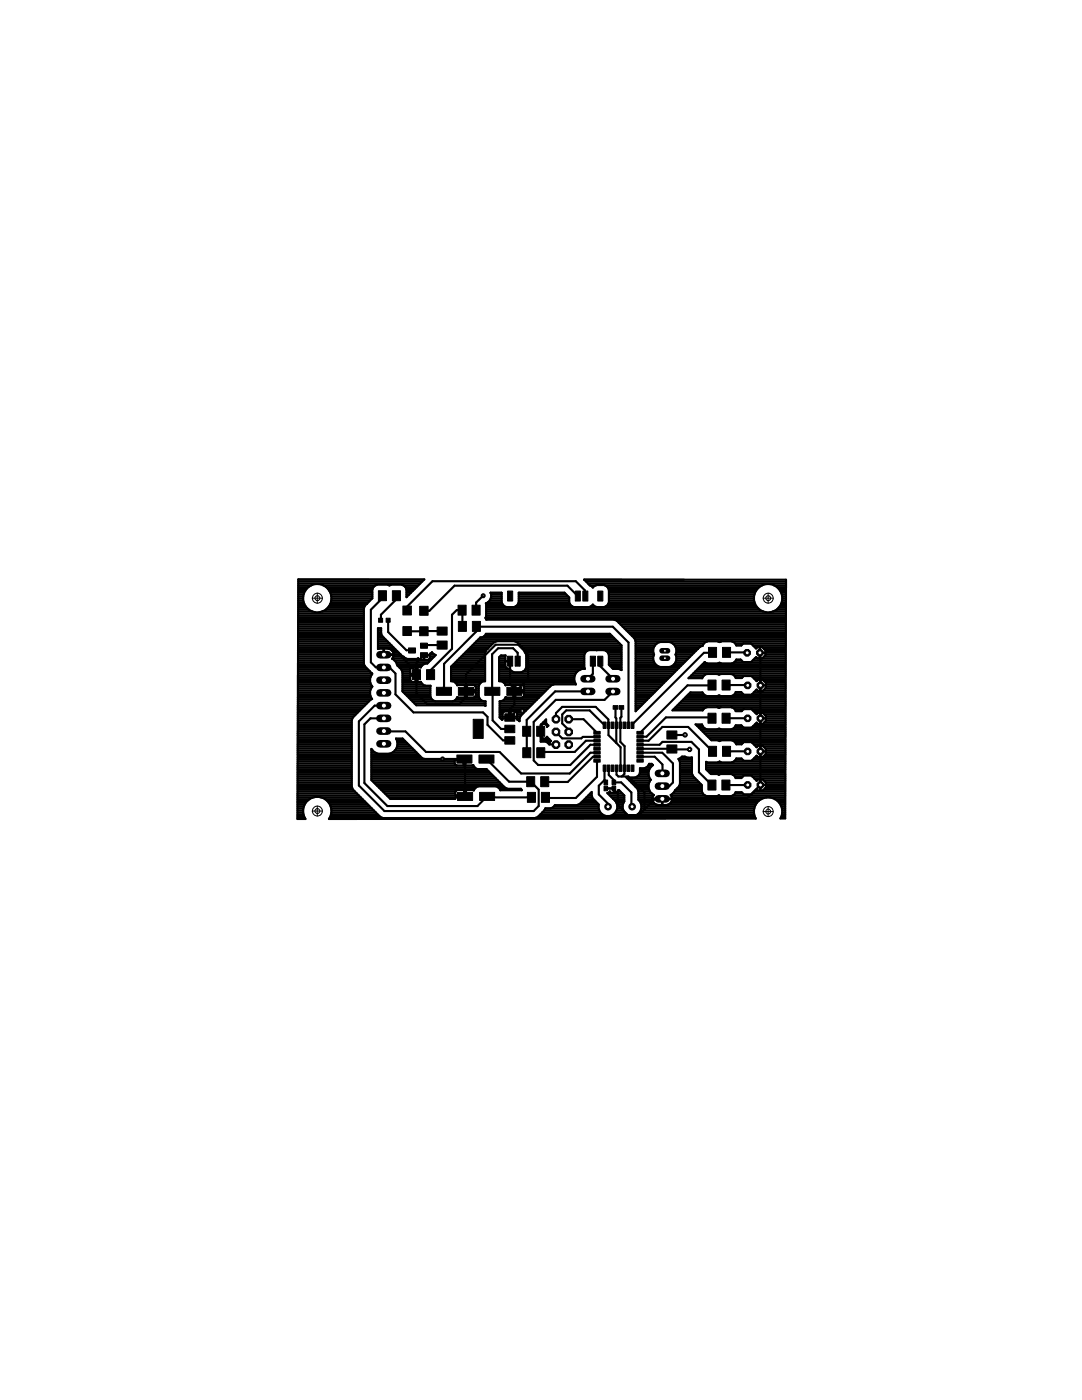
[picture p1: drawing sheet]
<svg xmlns="http://www.w3.org/2000/svg" width="216mm" height="279mm" viewBox="0 0 216 279" stroke-linecap="round" stroke-linejoin="round" font-family="sans-serif">
<g fill="#000" stroke="#000" stroke-width=".2">
<path d="M75.5 117.9h1.6v2h-1.6zM78.3 117.9h1.6v2h-1.6zM101.3 118h1v2h-1zM114.8 118h1v2h-1zM116.3 118h1v2h-1zM119.3 118h1v2h-1zM75.5 123.4h.8v.8h-.8zM77 123.4h.9v.8h-.9zM80.4 125.1h1.7v1.7h-1.7zM80.4 120.9h1.7v1.8h-1.7zM81.5 129.3h1.4v1h-1.4zM82.3 133.6h1.6v2h-1.6z"/>
<path d="M83.9 130.3h1.4v1h-1.4zM83.9 128.4h1.4v1h-1.4zM83.7 125.1h1.7v1.8h-1.7zM83.7 121h1.7v1.8h-1.7zM85.1 133.6h1.6v2h-1.6zM87.2 125.1h2v1.6h-2zM87.2 127.9h2v1.6h-2zM87.1 137.2h3v1.6h-3zM91.4 120.8h1.6v2h-1.6zM91.5 124h1.6v2h-1.6zM91.5 137.2h3v1.6h-3zM94.2 120.8h1.6v2h-1.6z"/>
<path d="M94.3 124h1.6v2h-1.6zM96.7 137.2h3v1.6h-3zM101.3 131h1v1.9h-1zM102.8 131h1v1.9h-1zM101.1 137.2h3v1.6h-3zM117.8 131h1v1.9h-1zM119.3 131h1v1.9h-1zM141.3 135.7h1.6v2h-1.6zM141.4 129.2h1.6v2h-1.6zM144.1 135.7h1.6v2h-1.6zM144.2 129.2h1.6v2h-1.6zM91.2 150.7h3v1.6h-3z"/>
<path d="M91.3 158.1h3v1.6h-3zM94.4 143.6h2v3.8h-2zM95.6 150.7h3v1.6h-3zM95.7 158.1h3v1.6h-3zM100.7 142.5h2v1.4h-2zM100.7 144.7h2v1.5h-2zM100.7 147h2v1.5h-2zM104.3 144.9h1.6v2h-1.6zM104.3 149.2h1.6v2h-1.6zM105.1 155h1.6v2h-1.6zM105.2 158.1h1.6v2h-1.6zM107.1 144.9h1.6v2h-1.6z"/>
<path d="M107.1 149.2h1.6v2h-1.6zM107.9 155h1.6v2h-1.6zM108 158.1h1.6v2h-1.6zM118.5 151.6h1.3v.5h-1.3zM118.5 150.7h1.3v.6h-1.3zM118.5 149.9h1.3v.6h-1.3zM118.5 149.2h1.3v.5h-1.3zM118.5 148.4h1.3v.5h-1.3zM118.5 147.6h1.3v.5h-1.3zM118.5 146.7h1.3v.6h-1.3zM118.5 146h1.3v.5h-1.3zM120.4 152.7h.5v1.2h-.5z"/>
<path d="M120.4 144.1h.5v1.3h-.5zM120.5 156.9h.7v.9h-.7zM120.5 155.7h.7v.9h-.7zM121.1 152.7h.6v1.2h-.6zM121.1 144.1h.6v1.3h-.6zM121.9 152.7h.6v1.2h-.6zM121.9 144.1h.6v1.3h-.6zM122.1 156.9h.8v.9h-.8zM122.1 155.7h.8v.9h-.8zM122.3 140.8h1v.7h-1zM122.7 152.7h.6v1.2h-.6zM122.7 144.1h.6v1.3h-.6z"/>
<path d="M123.5 152.7h.6v1.2h-.6zM123.5 144.1h.6v1.3h-.6zM123.5 140.8h1v.7h-1zM124.4 152.7h.5v1.2h-.5zM124.4 144.1h.5v1.3h-.5zM125.1 152.7h.6v1.2h-.6zM125.1 144.1h.6v1.3h-.6zM125.9 152.7h.6v1.2h-.6zM125.9 144.1h.6v1.3h-.6zM127.1 146h1.3v.5h-1.3zM127.1 146.7h1.3v.6h-1.3zM127.1 147.6h1.3v.5h-1.3z"/>
<path d="M127.1 148.4h1.3v.5h-1.3zM127.1 149.2h1.3v.5h-1.3zM127.1 149.9h1.3v.6h-1.3zM127.1 150.7h1.3v.6h-1.3zM127.1 151.6h1.3v.5h-1.3zM133.1 145.9h2v1.6h-2zM133.1 148.7h2v1.6h-2zM141.2 155.7h1.7v2h-1.7zM141.3 142.3h1.6v2h-1.6zM141.4 148.9h1.6v2h-1.6zM144 155.7h1.6v2h-1.6zM144.1 142.3h1.6v2h-1.6z"/>
<path d="M144.2 148.9h1.6v2h-1.6z"/>
</g>
<g fill="none" stroke="#000" stroke-width=".42">
<path d="M59.5 118.3h1.2M59.5 119.8h1M59.5 119.4h1M59.5 119.1h1M59.5 118.7h1.1M59.5 117.9h1.4M59.5 117.6h1.7M59.5 117.2h2M59.5 116.8h2.6M59.5 115.7h25.1M59.5 116.4h24.4M59.5 116.1h24.7"/>
<path d="M60.7 118.3a2.84 2.84 0 0 0 2.6 3.9 2.84 2.84 0 0 0 2.6-3.9M60.7 118.3a2.84 2.84 0 0 1 2.6-1.8 2.84 2.84 0 0 1 2.6 1.8M64.5 116.8h10.5M65.1 117.2h9.4M65.5 117.6h8.8M65.7 117.9h8.6M65.9 118.3h8.4M66 118.7h8.3M66.1 119.8h7.8M66.1 119.4h8.2M66.1 119.1h8.2M74.3 119.4l-1.1 1.1"/>
<path d="M76.3 118.9v.5l-2.3 2.3v10.5l1 1h2.7l1.2 1.2v4.2l3.6 3.6h13.9l.9 .9v1.6l3.1 3.1h1.3M77.6 116.8h.2M79.1 118.9v.7l-3.1 3.1-.1 1.1M80.4 116.8h3.1M80.9 117.2h2.2M80.9 117.2l-.3-.3-.5-.2h-2l-.4 .1-.4-.1h-2l-.5 .2-.5 .7v1.8M80.9 117.2l.2 .4v1.6l3.6-3.6h-25.2l-.1 47.8h1.6a2.83 2.83 0 0 1 2.3-4.4 2.83 2.83 0 0 1 2.3 4.4h85.2a2.82 2.82 0 0 1 .2-3.2M81.1 117.6h1.6M81.1 118.3h.9M81.1 119.1h.1M81.1 118.7h.5M81.1 117.9h1.3"/>
<path d="M96.4 118.9l-1.4 1.4v1.5M97.7 119.8l.3-.6-.1-.9h2.2v1.9M97.7 119.8l-.8 .6 .1 .1M97.7 119.8h2.4M97.9 119.4h2.2M98 119.1h2.1M98 118.7h2.1M103.5 119.8h10.1M103.5 119.4h10.1M103.5 119.1h9.9M103.5 118.7h9.5M115.3 119l-2.1-2.1h-22.5l-5 5h-1.1"/>
<path d="M116.8 119l-.1-1.2-1.8-1.8h-28.6l-5.1 5.1v.7M116.9 116.1h39.9M117.3 116.4h39.5M117.7 116.8h1.2M118.2 117.2h.2M120.7 116.8h31.4M121.2 117.2h30.3M121.4 117.6h29.7M121.5 118.3h29.1M121.5 119.8h29M121.5 119.4h29M121.5 119.1h29"/>
<path d="M121.5 118.7h29M121.5 117.9h29.4M150.6 118.3a2.84 2.84 0 0 0 2.7 3.9 2.84 2.84 0 0 0 2.6-3.9M150.6 118.3a2.84 2.84 0 0 1 2.7-1.8 2.84 2.84 0 0 1 2.6 1.8M154.4 116.8h2.4M155 117.2h1.8M155.4 117.6h1.4M155.7 117.9h1.1M155.9 118.3h.9M156 118.7h.8M156.1 119.8h.7M156.1 119.4h.7"/>
<path d="M156.1 119.1h.7M59.4 135.9h14.5M59.4 138.2h14.5M59.4 139.7h14.5M59.4 139.3h14.7M59.4 138.9h14.5M59.4 138.5h14.5M59.4 137.8h14.5M59.4 137.4h14.6M59.4 137h14.9M59.4 136.7h14.7M59.4 136.3h14.5"/>
<path d="M59.4 135.5h14.5M59.4 135.1h14.5M59.4 134.8h14.7M59.5 130.7h13.1M59.5 128.8h13.1M59.5 129.2h13.1M59.5 130.3h13.1M59.5 131.4h13.1M59.5 132.2h13.1M59.5 134.4h14.7M59.5 134h14.4M59.5 133.7h14"/>
<path d="M59.5 133.3h13.6M59.5 132.9h13.3M59.5 132.5h13.1M59.5 131.8h13.1M59.5 131h13.1M59.5 129.9h13.1M59.5 129.5h13.1M59.5 125.4h13.1M59.5 128.4h13.1M59.5 128h13.1M59.5 127.7h13.1M59.5 127.3h13.1"/>
<path d="M59.5 126.9h13.1M59.5 126.5h13.1M59.5 126.2h13.1M59.5 125.8h13.1M59.5 125.1h13.1M59.5 124.7h13.1M59.5 124.3h13.1M59.5 123.9h13.1M59.5 123.5h13.1M59.5 123.2h13.1M59.5 122.8h13.1M59.5 120.5h1.2"/>
<path d="M59.5 122.4h13.1M59.5 122h2.9M59.5 121.7h2.1M59.5 121.3h1.7M59.5 120.9h1.4M59.5 120.2h1.1M64.2 122h8.4M65 121.7h7.6M65.4 121.3h7.2M65.7 120.9h7.1M65.9 120.5h7.3M66 120.2h7.5"/>
<path d="M73.2 120.5l-.4 .4-.2 .5v11.1l.2 .5 1.5 1.5a1.91 1.91 0 0 0 0 2.5M73.2 120.5h.1M74.3 137a1.92 1.92 0 0 0 0 2.5l-.3 .1-3.6 3.6-.2 .5v13.3l.2 .6 5.5 5.4 .5 .3h30.4a5.3 5.3 0 0 0 2-2h1.1l.4-.2 .4-.4h4.5l.5-.3 2.4-2.3v.7l.2 .6 1.1 1.2M75.4 128.8h2.7M75.4 128.4h2.3M75.4 129.2h3.1M75.4 128h2M75.4 127.7h1.6M75.4 127.3h1.2M75.4 126.9h.9M75.4 126.5h.7M75.4 126.2h.7"/>
<path d="M75.4 125.8h.7M76.5 130.3h.1M76.5 129.9h.1M76.5 129.5h.1M76.5 133.2h.1M76.6 130.7h3.4M77.4 123.8v2.3l3.7 3.7h1.1M77.8 129.5h1.1M78.3 131.5h.1M78.3 131.5l.7 .6 .3 .7 .8 .8 .2 .5v3.9l2.8 2.8h13.8M78.3 131.4h2.7M78.3 129.9h.9"/>
<path d="M78.5 130.3h1.1M78.5 131h2M78.5 130.6h-2v-1.1h-1.1v-4.1h.7v1l.2 .5 4 4.1 1 .5h1.8l.4-.1M78.5 130.6a1.19 1.19 0 0 0-1.1-1.1h-.8v1.2h1.9M78.5 130.6h.1M78.5 130.7v.1M78.5 130.8l-.2 .7M78.7 131.8h7.2M79 132.2h6.5M79.2 132.5h5.4M79.4 132.9h4.7M79.7 130.7l3.4 3.4"/>
<path d="M79.8 133.3h2.2M80.1 133.7h1.8M80.3 134h1.6M80.3 135.9h1.6M80.3 137.8h5.6M80.3 137.4h5.6M80.3 137h5.6M80.3 136.7h4.1M80.3 136.3h3.8M80.3 135.5h1.6M80.3 135.1h1.6M80.3 134.8h2.6"/>
<path d="M80.3 134.4h1.6M80.5 138.2h5.4M80.8 138.5h5.1M81.2 138.9h4.7M81.2 125.9h7M81.6 139.3h4.4M81.9 135.9v-1.1h1.4v1.3h.7l.4 .6 .5 .1h1v2.2l.5 .8 .4 .2h3.5l.5-.2 .4-.7 1.6 .1v-1h2.7M82 139.7h4.3M82.9 135.9h.4M82.9 135.5h.4M82.9 135.1h.4M82.9 134.4h.4"/>
<path d="M82.9 134h.4M82.9 133.7h.4M82.9 133.3h.4M83.1 134.6v.1M83.4 131.4h.1M84.6 131.4h.1M84.6 131h.1M84.6 130.8l-1.5 1.4v6.2l2.1 2.1h6.5l1.3-1.3v-4.6l5.9-5.9h4.5l2 2v4.8l-2 2-.8-.1M85.7 131.4h.6M85.8 130.7h1M85.8 131h.9M85.9 134.6h.1"/>
<path d="M86.1 130.3h.2M86.2 130.2l-.4 .3v.2h-1.2v1l1-.1 .2-.3v-.5h-1.2v.9h-.8l-.3-.3M86.2 130.2h.1M86.2 130.2l.8 .5-1.7 1.7a1.13 1.13 0 0 0-1.3 .8h-.7v1.3h-1.4v-1.2l.4-.1h.6v2.9h-.6l-.4-.2M88.2 128.7h-3.5l-.1 .2M88.6 138v-5.5l6.5-6.5v-1l-.2 .2h-.4l.1-.1h27.7l3.1 3.1v16.5M90 135.5h6.8M90 135.1h6.8M90 134.8h6.8M90 134.4h6.8M90 134h6.8M90 133.7h6.8"/>
<path d="M90 133.3h6.8M90.1 132.9h6.7M90.3 136l.5 .1 .4 .7 1.6-.1v1.1h2.1l-.1-.9-.3-.2h-1.3v2.5l1.6-.1 .1-.3v-.6M90.5 132.5h6.3M90.9 139.7h5M90.9 136.3h5M90.9 132.2h5.9M91.2 139.3h4.5M91.2 136.7h4.4M91.3 131.8h5.5M91.7 131.4h5.1M92 131h4.8"/>
<path d="M92.3 125v-3.2h-1.2l-.9 .9v6.8l-4.3 4.3v.8M92.4 130.7h4.4M92.8 130.3h4M92.8 138.9h.4M92.8 138.5h.4M92.8 137.4h.4M92.8 137h.4M93 137.9v.1M93.2 129.9h3.7M93.2 137.8h2.3M93.5 129.5h3.7M93.9 129.2h3.7"/>
<path d="M94.3 128.8h3.7M94.7 128.4h3.7M94.9 138.9h.6M94.9 137h.6M94.9 138.5h.6M94.9 137.4h.6M95 128h4M95.4 127.7h27.5M95.8 127.3h26.7M96.5 136l-.4 .1-.6 .8v2.1a1.18 1.18 0 0 0 1.4 1v.9l-.2-.1M96.6 126.9h25.5M96.9 123.3h.1"/>
<path d="M96.9 123.3l.1 .4h25.6l.5 .2 .4 .4M96.9 126.5h24.9M96.9 123.2h59.9M97 123.5h59.8M97 120.5v2.5l-.1 .3M97 120.5h3.2M97 122.8h59.8M97 122.4h59.8M97 122h55.3M97 121.7h54.6M97 121.3h54.2M97 120.9h3.6"/>
<path d="M97.4 120.2h2.7M97.4 129.4l1.2-1.2 .5-.2h3.6l.5 .2 1.3 1.3 .5 1.2v2.5l-.5 .8-.5 .2h-1.4l-.5-.2-.4-.6-.7-.1-.2-.3v-1l.8-.1h-.8l.1-1.1h-.9l-.4 .4v4.8l15-.1M97.4 129.4l-.4 .4-.2 .5M97.4 129.4h.1M99.6 131.4h1.2M99.6 132.2h1.2M99.6 135.5h15M99.6 135.1h15M99.6 134.8h15.1M99.6 134.4h15.3M99.6 134h2.7M99.6 133.7h2.2"/>
<path d="M99.6 133.3h1.4M99.6 132.9h1.2M99.6 132.5h1.2M99.6 131.8h1.2M99.7 131h1.1M100 136l.4 .1 .5 .7 1.5-.1v1.1h2.2l-.1-.9-.3-.2h-1.4v2.5l1.6-.1 .2-.2v-.7M100.1 120.2l.5 .8 .5 .2h1.4l.5-.2 .5-.8M100.5 139.7h6.6M100.6 136.3h14.2M100.8 139.3h6.7M100.8 136.7h9.5M101.8 132v4.6l.8 .8"/>
<path d="M102.4 138.9h.4M102.4 138.5h.4M102.4 137.4h.4M102.4 137h.4M102.6 137.4v3.2l-.8 .9v1.6M102.6 137.9v.1M102.8 137.8h6.2M102.8 128h20.5M103 120.9h11.1M103.3 132v-1.7l-.9-.9h-3l-1.2 1.2 .1 13.2 1.7 1.7h1.7M103.4 120.5h10.3M103.4 128.4h20.2"/>
<path d="M103.5 120.2v-1.9h9.1l1 1v.9l.2 .4 .8 .6h2.9l.8-.6 .8 .6h1.4l.5-.2 .5-.8v-2.5l-.2-.4-.8-.5h-1.4l-.8 .5-1.8-1.6h40.3l-.1 47.6h-1a2.8 2.8 0 0 0-2.1-4.1M103.5 120.2h10.1M103.6 128.6h.1M103.8 128.8h20.2M104.1 129.1h.1M104.2 129.2h19.8M104.3 134h10.9M104.5 129.5h19.5M104.6 138.9h3.3M104.6 137h5.1M104.6 138.5h3.6M104.6 137.4h4.8"/>
<path d="M104.7 129.9h12.5M104.8 133.7h11M104.8 130.3h12M105 133.3h11.6M105 130.7h11.6M105 131.4h11.6M105 132.2h11.6M105 132.9h11.6M105 132.5h11.6M105 131.8h11.6M105 131h11.6M108.6 138.2h-6.2v1l-1.5-.1a1.09 1.09 0 0 1-1.2 .9v3.2l.5 .5 .1-.3"/>
<path d="M116 121.2h.1M117.3 138h-6.5l-5.7 5.7v6.5M118 120.9h.6M118.3 132v2.5l-1 1M119 129.8h.1M119.8 132v1l2.5 2.5M120.9 129.9h3.1M121 120.9h29.9M121.3 130.3h2.7M121.3 120.5h29.4M121.5 130.7h2.5M121.5 131.4h2.5"/>
<path d="M121.5 132.2h2.5M121.5 132.5h2.5M121.5 131.8h2.5M121.5 131h2.5M121.5 120.2h29.1M121.7 132.9h2.3M122.1 133.3h1.9M122.3 138l-1.7 1.7h-9.7l-4.4 4.4v7.7l.9 .9h6.4l4-4.1h1.3M123.1 123.9h33.7M123.5 124.3l3.1 3.1 .2 .6v13.9M123.5 124.3h33.3M123.8 133.7h.2"/>
<path d="M123.9 124.7h32.9M124 128.8v4.9l-.6-.2h-1.1l-.8-.8v-2l-.5-.8-.5-.1h-2.9l-.5 .1-.5 .8v2.5l.1 .3a1.96 1.96 0 0 0-1.9 1 1.96 1.96 0 0 0 .1 2.1h-4.4l-.5 .2-6.1 6.1-.2 .5M124 128.8l-2.3-2.3h-24.7a1.06 1.06 0 0 1-1.2 .7l-5.8 5.9v2.9l6.8-.1v-5.6M124.2 125.1h32.6M124.6 125.4h32.2M125 125.8h31.8M125.3 126.2h31.5M125.7 126.5h31.1M126.1 126.9h30.7M126.5 127.3h30.3M126.7 127.7h30.1M126.8 130.7h3.7"/>
<path d="M126.8 135.9h6.1M126.8 138.2h3.8M126.8 128.8h3.9M126.8 128.4h4.3M126.8 129.2h3.7M126.8 130.3h3.6M126.8 131.4h3.5M126.8 132.2h3.7M126.8 139.7h2.3M126.8 139.3h2.7M126.8 138.9h3.1M126.8 138.5h3.4"/>
<path d="M126.8 137.8h4.2M126.8 137.4h4.6M126.8 137h4.9M126.8 136.7h5.3M126.8 136.3h5.7M126.8 135.5h6.4M126.8 135.1h6.8M126.8 134.8h7.2M126.8 134.4h7.6M126.8 134h7.9M126.8 133.7h8.3M126.8 133.3h8.7"/>
<path d="M126.8 132.9h4.4M126.8 132.5h4M126.8 131.8h3.6M126.8 131h3.5M126.8 129.9h3.5M126.8 129.5h3.5M126.8 128h14.2M130.3 131l.2-.4a1.72 1.72 0 0 1 1.3-2.5h1.8a1.73 1.73 0 0 1 1.2 2.5l.2 .4M130.3 131a1.8 1.8 0 0 0 1.5 2.1h1.8a1.76 1.76 0 0 0 1.4-2.1M134.1 132.9h1.7M134.2 128.4h6.3M134.5 132.5h1.7"/>
<path d="M134.6 128.8h5.7M134.8 132.2h1.8M134.8 130.7h3.3M134.8 129.2h4.8M134.9 130.3h3.6M134.9 131.8h2.1M135 131.4h2.4M135 131h2.7M135 129.9h3.9M135 129.5h4.2M136.3 139.7h20.5M136.7 139.3h20.1"/>
<path d="M137 138.9h4M137.4 138.5h3M137.6 135.1h2.6M138 134.8h2.5M138.3 134.4h18.5M138.7 134h18.1M139.1 133.7h17.7M139.3 129.5l-12.5 12.4M139.3 129.5h.1M139.4 133.3h17.4M139.8 132.9h17M140.2 132.5h16.6"/>
<path d="M140.6 132.2h.1M140.6 132.1l.5 .3h2.1l.4-.2 .3 .2h2.1l.5-.2 .4-.6h.9l.5 .5M140.6 132.1l-3.2 3.3h2.7l.5-.7 .4-.2h2.1l.4 .2 .3-.2h2.1l.5 .2 .4 .6h1.2l.4-.4h1.5l1.1 1M142.1 136.7l-4.9 .1-9.5 9.4M142.2 130.2l-1.7 .1-14.3 14.2v.2M143.2 138.9h.6M143.3 128h.5M144.9 136.7l4.3 .1M145 130.2l4.1 .1M146 138.9h10.8M146.1 128h10.7M146.5 134.8h10.3"/>
<path d="M146.5 132.2h10.3M146.6 138.5h1.7M146.7 128.4h10.1M146.7 135.1h1.5M146.8 131.8h1.2M148.3 128.4l-.4 .4h-1l-.4-.6-.5-.2h-2.1l-.3 .1-.4-.1h-2.1a1.27 1.27 0 0 0-.9 .9l-.5 .2-.4 .4M149.8 128.4l1.1 1 .3-.2M150.1 138.5h6.7M150.2 135.1h6.6M150.2 131.8h6.6M150.2 128.8h6.6M150.4 138.2h6.4"/>
<path d="M150.6 135.5h6.2M150.6 131.4h6.2M150.6 129.2h6.2M150.8 137.8h.3M150.9 135.9h.1M151 135.9l.3-.2h.9l.6 .6v.9l-.6 .7h-.9l-.3-.3-1.1 1h-1.5l-.5-.4h-1.1l-.4 .5-.5 .2h-2.1l-.3-.1-.4 .1h-2.1l-.4-.2-.4-.5h-2.4l-3.6 3.6h6l.4-.5 .4-.2M151.2 131.4l-.3-.3-1.1 1M151.6 130.7h.1M151.6 129.2v2.2M151.6 131h.1M151.6 129.9h.1M151.6 129.5h.1"/>
<path d="M151.7 135.9h.1M151.7 136.8h1.1M151.7 137.8h.1M151.7 137.4h.1M151.7 137h.1M151.7 136.7h.1M151.7 136.3h.1M152.1 129.2l.6 .6v.9l-.6 .7M152.3 137.8h4.5M152.4 135.9h4.4M152.4 131h4.4M152.5 129.5h4.3"/>
<path d="M152.7 137.4h4.1M152.7 130.7h4.1M152.7 129.9h4.1M152.8 136.3h4M152.8 137h4M152.8 136.7h4M154.2 122h2.6M154.9 121.7h1.9M155.3 121.3h1.5M155.6 120.9h1.2M155.9 120.5h.9M156 120.2h.8"/>
<path d="M156.8 130.3h-5.2l.1 .1v27.4M59.4 159.1h3.3M59.4 158.7h12.2M59.4 159.5h2.4M59.4 159.9h1.9M59.4 158.4h11.8M59.4 156.1h10.8M59.4 153.5h10.8M59.4 152.8h10.8M59.4 158h11.4M59.4 157.6h11.1M59.4 157.2h10.9"/>
<path d="M59.4 156.9h10.8M59.4 156.5h10.8M59.4 155.7h10.8M59.4 155.4h10.8M59.4 155h10.8M59.4 154.6h10.8M59.4 154.2h10.8M59.4 153.9h10.8M59.4 153.1h10.8M59.4 152.4h10.8M59.4 152h10.8M59.4 151.6h10.8"/>
<path d="M59.4 151.3h10.8M59.4 150.9h10.8M59.4 150.5h10.8M59.4 150.1h10.8M59.4 149.8h10.8M59.4 149.4h10.8M59.4 149h10.8M59.4 148.6h10.8M59.4 148.3h10.8M59.4 147.9h10.8M59.4 147.5h10.8M59.4 147.1h10.8"/>
<path d="M59.4 146.8h10.8M59.4 146.4h10.8M59.4 144.5h10.8M59.4 143.4h10.9M59.4 143h11.2M59.4 140.8h13.4M59.4 141.1h13M59.4 141.9h12.3M59.4 141.5h12.7M59.4 142.3h11.9M59.4 146h10.8M59.4 145.6h10.8"/>
<path d="M59.4 145.3h10.8M59.4 144.9h10.8M59.4 144.1h10.8M59.4 143.8h10.8M59.4 142.6h11.6M59.4 140.4h13.8M59.4 140h14.2M64 159.1h8M64.8 159.5h7.5M65.3 159.9h7.4M74.1 153.5h23l3.7 3.7 .5 .2h2.7l.1 .3h-4.3l-.4-.6-.5-.2h-3.4l-.5 .2-.4 .7-1.6-.1v1h-15.8M74.1 152.8h20.4"/>
<path d="M74.1 155.4h24.9M74.1 155h24.5M74.1 154.6h24.1M74.1 154.2h23.7M74.1 153.9h23.4M74.1 153.1h20.6M74.1 152.4h16.6M74.1 152h16.6M74.1 151.6h18.4M74.1 151.3h10.1M74.1 150.9h9.7M74.1 150.5h9.3"/>
<path d="M74.1 150.1h.7M74.1 149.8h.3M74.2 155.7h25.1M74.5 156.1h25.2M74.9 156.5h25.2M75.3 156.9h25.2M75.7 157.2h19.2M76.1 157.6h18.5M76.4 158h14.5M76.6 143.4h-2.7l-1.2 1.2v11.7l4.6 4.6h18l1.9-2 .2 .2h8.6M76.6 145.9l4.3 .1 4.1 4.1h14.7l4.3 4.3h9.7l4.1-4.2h1.3M76.6 140.8h-1.8l-3.2 3.2v12.8l5.1 5.1h29.8l1-1v-3.3l-1.6-1.6h-4.3l-4.5-4.5"/>
<path d="M76.8 158.4h14M78.4 150.1h4.7M78.8 149.8h3.9M79.1 149.4h3.2M79.1 147.5h1.4M79.2 149h2.8M79.2 147.9h1.6M79.3 148.6h2.3M79.3 148.3h1.9M82.3 140h14.6M82.7 140.4h14.2M84.2 151.3l-3.9-3.9h-1.3a2 2 0 0 1-1.3 3h-2.3l-.7-.3-.6-.6v6.2l3.8 3.7h12.9v-.3"/>
<path d="M84.2 151.3l.5 .2h7.8v1.3M88.3 151.5h4.4l.1 .1v7.3M90.9 158l.3-.3h1.4v1.4h-15M90.9 158l-.1 .7M91.1 152.8l-.4-.3v-.8h2.2v1.1M92.5 152.4h.4M92.5 152h.4M92.6 158.4h.4M92.6 158h.4M94.2 152.8l.2-.1 .5 .6 .4 .2M99.5 157.2h1.4M99.7 143h4.1"/>
<path d="M99.7 140.8h6.3M99.7 141.1h5.9M99.7 141.9h5.2M99.7 141.5h5.6M99.7 142.3h.6M99.7 142.6h.6M99.7 140.4h6.7M99.7 140h7M99.8 157.6h4.3M100.3 142.3v.7M100.3 142.3l.2-.3h1.1v1.4h-1.7M101.6 142.3h.3"/>
<path d="M101.6 142.6h.3M103.1 142.3l-.2-.3h-1v1.4h1.8M103.1 142.3l.1 .7M103.1 142.3h1.4M103.2 143.4v.2l.4 .3 .1-.5M103.2 142.6h.9M103.5 143.8h.2M104.2 141.9h-1.2l-1.3 1.3M105.1 145.9v.1M107.9 145.9v2.1h1l.8 .5v-.4l.3-.2-.9-.8M107.9 146.9l1.7 1.7h1.3M107.9 146.2h.2v1.2h.8l.2-.3"/>
<path d="M107.9 147.9h2M107.9 147.5h1.7M107.9 147.1h.2M107.9 146.8h.2M107.9 146.4h.2M107.9 145.6h.2M107.9 145.3h.2M107.9 144.9h.2M108 144.5h.9l.3 .4M108.1 144.5v1.3h-.2v-1.1l1.1-1.1v.7l.4 .5-.2 .3v-.2M108.4 144.1h.6M108.8 143.8h.2"/>
<path d="M108.8 144.5h.3M109.1 147.1h.1M109.2 144.9h.1M109.4 148.3h.3M110.9 146.1l1.3 1.3h3.8l.3-.3 2.8-.1M110.9 143.5v-1.2l1.3-1.2h6.7l2.5 2.5v3.1l2.4 2.4v4.2M113.5 143.5h2.9l2.7 2.7M116.3 159.9h2.5M116.6 159.5h1.8M117 159.1h1.2M117.4 158.7h.7M117.8 158.4h.3"/>
<path d="M119.1 151h-.8l-5 5.1-4.6-.1M119.1 147.8h-2.2l-2.2 2.3h-6.6l-.2 .1M119.1 151.8v3.2l-4.2 4.3h-5.9l-.2-.2M120.6 153.3v2.6l.3 .2M120.6 155.7l-1.1 1.1v1.8l1.8 1.8v.6M120.6 144.7l-3-2.9h-4.6l-.8 .8v1.8l1.3 1.3v.4M120.9 157.4h1.6M121.3 158.4h2.9M121.4 153.3l.1 1.4 1 1v.4h1.5l2 2.1v2.7l.1 .1M121.6 158.7h3M121.7 158l.2 .2h1.1l.5-.6 1.1 1.1M121.7 158l-.3 .2-.2 .1 1.7 1.7 .3 .6"/>
<path d="M121.7 158h.1M122 159.1h2.6M122.3 157.4l1 1v2.3l2 2h2.2l1.1-1.1M122.4 159.5h2.2M122.5 157.8v.5M122.5 157.8h.1M122.5 158h.1M122.8 159.9h1.8M122.8 141.2v2l.2 .2v1.3v3.6M123 153.3v1.3l.4 .4h2l3.2 3.2v3.4M123.3 158h.5M124 141.2v1.8l-.2 .3v4.8l.8 .8v5.6l-.5 .5"/>
<path d="M124.6 158.7v1.2l-.4 .7M124.6 153.3v.1M125.2 155.4h4.5M125.6 155.7h4.2M125.9 156.1h3.7M126.3 156.5h3.1M126.7 156.9h2.7M126.8 140.8h1.2M126.8 141.1h.8M126.8 141.9h.1M126.8 141.5h.4M126.8 140.4h1.6"/>
<path d="M126.8 140h1.9M127 157.2h2.4M127.1 155h2.4M127.3 157.6h2.3M127.4 159.1h2.8M127.4 158.7h3M127.4 159.5h24.5M127.4 158.4h2.7M127.4 158h2.3M127.5 154.6l-.8 .6h-1.7l2.2 2.2 .2 .5v1.7l.3 .4 .3 .6M127.5 154.6h1.9M127.6 159.9h2.6"/>
<path d="M127.7 154.2h1.7M127.7 153.5h1.9M127.7 153.9h1.8M127.7 149.4l9.9 .2M127.7 148.6h3.9l.6-.5h5.8l1.5 1.5v4.5l2.5 2.6M127.7 151h2.9l1.6 1.6-.1 1.7M127.7 150.2h4.4l2.2 2.2v3.8l-.7 .7h-1.5M127.7 147.8h1.7l2.8-2.7h5.1l4.9 4.8M129 153.1l-.4 .2h-.9v.9l-.2 .4M129 153.1h.8M129.4 152.8h.8M129.4 156.5a1.92 1.92 0 0 0 1.1 2.1"/>
<path d="M130.2 159.5l.1 .4M130.2 159.2v.2h1.9v1.3a1.61 1.61 0 0 1-1.6-.5M130.3 159.9l.2 .3M130.3 152.7a1.92 1.92 0 0 0-.4 2.9l-.5 .9M130.3 152.7h.1M130.3 152.7l-.3-.3h-.5l-.5 .7M130.5 158.6l-.3 .6M130.5 158.6v.1M132.1 159.9h.1M133.8 158.6l.1 .1M133.8 158.6l.3 .6M133.9 158.7h6.8"/>
<path d="M134 159.9l-.2 .3M134 159.9h17.4M134.1 146.7h2.6M134.1 159.1h22.6M134.1 159.2v.2h-1.9v1.3l1-.1M134.1 159.5l-.1 .4M134.2 158.4h6M134.4 141.5h6M134.6 158h5.5M134.8 157.7l.7-.7 .2-.6v-4.3l-.3-.6 .7-.5h.5l.6 .2h.9v3.2l.2 .5 1.7 1.8v1.2l.2 .5M134.8 157.7h.1M134.8 157.7l-1 .9"/>
<path d="M134.8 141.1h21.9M134.8 157.6h5.2M135.2 140.8h21.6M135.2 157.2h4.8M135.5 151.6h2.6M135.5 156.9h4.5M135.5 140.4h21.3M135.6 152h2.5M135.7 156.5h4.2M135.7 156.1h3.8M135.7 153.5h2.4M135.7 152.8h2.4"/>
<path d="M135.7 155.7h3.4M135.7 155.4h3M135.7 155h2.7M135.7 154.6h2.5M135.7 154.2h2.4M135.7 153.9h2.4M135.7 153.1h2.4M135.7 152.4h2.4M135.8 151.3h2.3M135.9 140h20.9M136.7 146.7h.1M139.1 144.9h1.1"/>
<path d="M139.5 145.3h1M139.9 145.6h16.8M140.2 158.4l.4 .3 .4 .2h2.1l.3-.2M140.2 146h16.5M140.6 146.4h16.1M140.9 153.5h15.8M140.9 152.8h15.8M140.9 153.1h15.8M140.9 152.4h15.8M141 146.8h15.7M141.2 153.9h15.5M141.4 147.1h15.3"/>
<path d="M141.6 154.2h15.1M141.7 147.5h15M142.1 143.3l-.2-.1h-9l-3.9 3.8h-1.3M143.1 141.1l.4 .2 .3-.2M143.4 158.7h.1M143.4 154.6h.1M143.4 154.6l.4-.1h2.1l.8 .5M143.6 147.9h.1M143.6 147.9l.3-.2h2.1l.8 .6M143.6 152l-.4 .1-2.3-.1v1.5l.9 1h1.3l.3 .1M143.6 152h.1M144.9 143.3l4.3 .1"/>
<path d="M145 149.9l4.2 .1M145.9 141.1l.5 .2 .4 .6h1.2l.4-.4M146.2 158.7h10.5M146.2 154.6h10.5M146.3 147.9h10.4M146.4 152h10.3M146.5 145.3h10.2M146.6 141.5h10.1M146.7 155l.1 .3h1.1l.5-.5h1.5l1.1 1 .3-.2h.9l.6 .6v.9l-.6 .7h-.9l-.3-.3-1.1 1h-1.5l-.4-.4h-1.2l-.1 .3M146.7 158.4l-.4 .3-.4 .2h-2.1l-.4-.2M146.7 158.4h1.6M146.7 155h1.5"/>
<path d="M146.7 144.9h1.4M146.8 148.3l.1 .2h1.1l.4-.4h1.5l1.1 1 .3-.3h.9l.6 .7v.9l-.6 .7h-.9l-.3-.3-1.1 1h-1.5l-.5-.4h-1l-.1 .2M146.8 151.6l-.3 .4-.5 .1h-2.1l-.3-.1M146.8 151.6h1.4M146.8 148.3h1.5M149.2 156.7h-4.4M149.9 141.5l1.1 1 .3-.2M150.1 148.3h6.6M150.1 158.4h6.6M150.2 155h6.5M150.2 151.6h6.5M150.3 144.9h6.4"/>
<path d="M150.3 141.9h6.4M150.5 158h6.2M150.5 148.6h6.2M150.5 155.4h6.2M150.5 151.3h6.2M150.7 144.5h6M150.7 142.3h6M150.9 157.6h.2M150.9 149h.2M150.9 155.7h.1M150.9 150.9h.1M151.7 156.1h.1"/>
<path d="M151.7 143.4h5M151.7 143h.1M151.7 150h1.1M151.7 157.6h.1M151.7 157.2h.1M151.7 156.9h.1M151.7 156.5h.1M151.7 155.7h.1M151.7 150.9h.1M151.7 150.5h.1M151.7 150.1h.1M151.7 149.8h.1"/>
<path d="M151.7 149.4h.1M151.7 149h.1M151.7 144.1h.1M151.7 143.8h.1M151.7 142.6h.1M152.2 142.3l.6 .6v.9l-.6 .7h-.9l-.3-.3-1.1 1h-1.5l-.5-.5h-1.1l-.4 .7-.5 .1h-2.1l-.3-.1-.4 .1h-2.1l-.7-.5-.2-.4h-1.3l3.2 3.1h1.2l.4 .2M152.3 157.6h4.4M152.3 149h4.4M152.4 155.7h4.3M152.4 150.9h4.3M152.5 144.1h4.2M152.6 142.6h4.1"/>
<path d="M152.7 157.2h4M152.7 149.4h4M152.8 156.1h3.9M152.8 150.5h3.9M152.8 156.7h-1.1l-2.8 2.7h-18.2l-2.1 2.2M152.8 143h3.9M152.8 156.9h3.9M152.8 156.5h3.9M152.8 150.1h3.9M152.8 149.8h3.9M152.8 143.8h3.9M152.9 159.2l-1.4 .5-.5 .5"/>
<path d="M154.6 159.5h2.1M155.2 159.9h1.5M59.4 162.9h1.3M59.4 163.2h1.5M59.4 162.5h1.2M59.4 162.1h1.1M59.4 161.7h1.1M59.4 161.4h1.1M59.4 161h1.2M59.4 160.6h1.4M59.4 160.2h1.6M65.6 160.2h7.5"/>
<path d="M65.8 163.2h10.5M65.8 160.6h7.7M66 162.9h9.7M66 161h7.9M66.1 162.5h9.2M66.1 161.4h8.1M66.1 162.1h8.9M66.1 161.7h8.5M106.8 163.2h43.9M107.5 162.9h43.1M107.8 162.5h12.3M108.2 162.1h11.6"/>
<path d="M108.6 161.7h11M108.8 161.4h10.6M110.5 161h8.9M115.3 160.6h4.1M115.9 160.2h3.3M119.4 161.4l.3 .7 .5 .5 .7 .3M119.4 160.6v.8M122.4 162.5h2.6M122.8 162.1h1.8M123 161.7h1.4M123 160.2h1.4M123.1 160.6h1.2"/>
<path d="M123.2 160.6v.8M123.2 161.4l-.3 .7-.6 .5-.6 .3M123.2 161.4h1M123.2 161h1M124.2 161.4l.3 .7 .6 .5 .7 .3M124.2 160.6v.8M127.3 162.5h23.2M127.6 162.1h22.9M127.8 161.7h22.7M127.8 160.2h2.7M128 160.6v.8M128 161.4l-.3 .7-.5 .5-.7 .3"/>
<path d="M128 161.4h22.5M128 161h22.6M128 160.6h3.1M132.1 160.6h.1M132.1 160.2h.1M133.2 160.6h17.6M133.8 160.2h17.2M133.8 160.2l-.6 .4M155.5 160.2h1.2M155.7 160.6h1M155.8 163.2h.9M155.9 161h.8"/>
<path d="M155.9 162.9h.8M156 161.4h.7M156 162.5h.7M156.1 162.1h.6M156.1 161.7h.6"/>
</g>
<circle cx="121.3" cy="161" r=".66" fill="#000" stroke="#000" stroke-width=".2"/>
<circle cx="121.3" cy="161" r=".4" fill="#fff" stroke="#000" stroke-width=".2"/>
<circle cx="126.1" cy="161" r=".66" fill="#000" stroke="#000" stroke-width=".2"/>
<circle cx="126.1" cy="161" r=".4" fill="#fff" stroke="#000" stroke-width=".2"/>
<path d="M131.4 159.4h1.5" fill="none" stroke="#000" stroke-width="1.5"/>
<circle cx="132.2" cy="159.4" r=".51" fill="#fff" stroke="#000" stroke-width=".2"/>
<path d="M131.4 156.9h1.5" fill="none" stroke="#000" stroke-width="1.5"/>
<circle cx="132.2" cy="156.9" r=".51" fill="#fff" stroke="#000" stroke-width=".2"/>
<path d="M131.4 154.3h1.5" fill="none" stroke="#000" stroke-width="1.5"/>
<circle cx="132.2" cy="154.3" r=".51" fill="#fff" stroke="#000" stroke-width=".2"/>
<circle cx="149.1" cy="130.3" r=".71" fill="#000" stroke="#000" stroke-width=".2"/>
<circle cx="149.1" cy="130.3" r=".4" fill="#fff" stroke="#000" stroke-width=".2"/>
<circle cx="151.6" cy="130.3" r=".71" fill="#000" stroke="#000" stroke-width=".2"/>
<circle cx="151.6" cy="130.3" r=".4" fill="#fff" stroke="#000" stroke-width=".2"/>
<circle cx="149.2" cy="136.8" r=".71" fill="#000" stroke="#000" stroke-width=".2"/>
<circle cx="149.2" cy="136.8" r=".4" fill="#fff" stroke="#000" stroke-width=".2"/>
<circle cx="151.7" cy="136.8" r=".71" fill="#000" stroke="#000" stroke-width=".2"/>
<circle cx="151.7" cy="136.8" r=".4" fill="#fff" stroke="#000" stroke-width=".2"/>
<circle cx="149.2" cy="143.4" r=".71" fill="#000" stroke="#000" stroke-width=".2"/>
<circle cx="149.2" cy="143.4" r=".4" fill="#fff" stroke="#000" stroke-width=".2"/>
<circle cx="151.7" cy="143.4" r=".71" fill="#000" stroke="#000" stroke-width=".2"/>
<circle cx="151.7" cy="143.4" r=".4" fill="#fff" stroke="#000" stroke-width=".2"/>
<circle cx="149.2" cy="150" r=".71" fill="#000" stroke="#000" stroke-width=".2"/>
<circle cx="149.2" cy="150" r=".4" fill="#fff" stroke="#000" stroke-width=".2"/>
<circle cx="151.7" cy="150" r=".71" fill="#000" stroke="#000" stroke-width=".2"/>
<circle cx="151.7" cy="150" r=".4" fill="#fff" stroke="#000" stroke-width=".2"/>
<circle cx="149.2" cy="156.7" r=".71" fill="#000" stroke="#000" stroke-width=".2"/>
<circle cx="149.2" cy="156.7" r=".4" fill="#fff" stroke="#000" stroke-width=".2"/>
<circle cx="151.7" cy="156.7" r=".71" fill="#000" stroke="#000" stroke-width=".2"/>
<circle cx="151.7" cy="156.7" r=".4" fill="#fff" stroke="#000" stroke-width=".2"/>
<circle cx="113.5" cy="143.5" r=".83" fill="#000" stroke="#000" stroke-width=".2"/>
<circle cx="113.5" cy="143.5" r=".51" fill="#fff" stroke="#000" stroke-width=".2"/>
<circle cx="110.9" cy="143.5" r=".83" fill="#000" stroke="#000" stroke-width=".2"/>
<circle cx="111" cy="143.5" r=".51" fill="#fff" stroke="#000" stroke-width=".2"/>
<circle cx="113.5" cy="146.1" r=".83" fill="#000" stroke="#000" stroke-width=".2"/>
<circle cx="113.5" cy="146.1" r=".51" fill="#fff" stroke="#000" stroke-width=".2"/>
<circle cx="110.9" cy="146.1" r=".83" fill="#000" stroke="#000" stroke-width=".2"/>
<circle cx="111" cy="146.1" r=".51" fill="#fff" stroke="#000" stroke-width=".2"/>
<circle cx="113.5" cy="148.6" r=".83" fill="#000" stroke="#000" stroke-width=".2"/>
<circle cx="113.5" cy="148.6" r=".51" fill="#fff" stroke="#000" stroke-width=".2"/>
<circle cx="110.9" cy="148.6" r=".83" fill="#000" stroke="#000" stroke-width=".2"/>
<circle cx="111" cy="148.6" r=".51" fill="#fff" stroke="#000" stroke-width=".2"/>
<path d="M75.8 130.7h1.5" fill="none" stroke="#000" stroke-width="1.5"/>
<circle cx="76.6" cy="130.7" r=".51" fill="#fff" stroke="#000" stroke-width=".2"/>
<path d="M75.8 133.2h1.5" fill="none" stroke="#000" stroke-width="1.5"/>
<circle cx="76.6" cy="133.2" r=".51" fill="#fff" stroke="#000" stroke-width=".2"/>
<path d="M75.8 135.7h1.5" fill="none" stroke="#000" stroke-width="1.5"/>
<circle cx="76.6" cy="135.7" r=".51" fill="#fff" stroke="#000" stroke-width=".2"/>
<path d="M75.8 138.3h1.5" fill="none" stroke="#000" stroke-width="1.5"/>
<circle cx="76.6" cy="138.3" r=".51" fill="#fff" stroke="#000" stroke-width=".2"/>
<path d="M75.8 140.8h1.5" fill="none" stroke="#000" stroke-width="1.5"/>
<circle cx="76.6" cy="140.8" r=".51" fill="#fff" stroke="#000" stroke-width=".2"/>
<path d="M75.8 143.4h1.5" fill="none" stroke="#000" stroke-width="1.5"/>
<circle cx="76.6" cy="143.4" r=".51" fill="#fff" stroke="#000" stroke-width=".2"/>
<path d="M75.8 145.9h1.5" fill="none" stroke="#000" stroke-width="1.5"/>
<circle cx="76.6" cy="145.9" r=".51" fill="#fff" stroke="#000" stroke-width=".2"/>
<path d="M75.8 148.4h1.5" fill="none" stroke="#000" stroke-width="1.5"/>
<circle cx="76.6" cy="148.4" r=".51" fill="#fff" stroke="#000" stroke-width=".2"/>
<path d="M132.1 129.9h1.1" fill="none" stroke="#000" stroke-width="1.1"/>
<circle cx="132.7" cy="129.9" r=".3" fill="#fff" stroke="#000" stroke-width=".2"/>
<path d="M132.1 131.4h1.1" fill="none" stroke="#000" stroke-width="1.1"/>
<circle cx="132.7" cy="131.4" r=".3" fill="#fff" stroke="#000" stroke-width=".2"/>
<path d="M121.5 138h1.6" fill="none" stroke="#000" stroke-width="1.5"/>
<circle cx="122.3" cy="138" r=".51" fill="#fff" stroke="#000" stroke-width=".2"/>
<path d="M121.5 135.5h1.6" fill="none" stroke="#000" stroke-width="1.5"/>
<circle cx="122.3" cy="135.5" r=".51" fill="#fff" stroke="#000" stroke-width=".2"/>
<path d="M116.5 135.5h1.6" fill="none" stroke="#000" stroke-width="1.5"/>
<circle cx="117.3" cy="135.5" r=".51" fill="#fff" stroke="#000" stroke-width=".2"/>
<path d="M116.5 138h1.6" fill="none" stroke="#000" stroke-width="1.5"/>
<circle cx="117.3" cy="138" r=".51" fill="#fff" stroke="#000" stroke-width=".2"/>
<circle cx="137.6" cy="149.6" r=".44" fill="#000" stroke="#000" stroke-width=".2"/>
<circle cx="137.6" cy="149.6" r=".25" fill="#fff" stroke="#000" stroke-width=".2"/>
<circle cx="104.2" cy="141.9" r=".44" fill="#000" stroke="#000" stroke-width=".2"/>
<circle cx="104.2" cy="141.9" r=".25" fill="#fff" stroke="#000" stroke-width=".2"/>
<circle cx="88.3" cy="151.5" r=".4" fill="#000" stroke="#000" stroke-width=".2"/>
<circle cx="88.3" cy="151.5" r=".19" fill="#fff" stroke="#000" stroke-width=".2"/>
<circle cx="136.7" cy="146.7" r=".44" fill="#000" stroke="#000" stroke-width=".2"/>
<circle cx="136.7" cy="146.7" r=".25" fill="#fff" stroke="#000" stroke-width=".2"/>
<circle cx="96.4" cy="118.9" r=".4" fill="#000" stroke="#000" stroke-width=".2"/>
<circle cx="96.4" cy="118.9" r=".19" fill="#fff" stroke="#000" stroke-width=".2"/>
<g fill="none" stroke="#000" stroke-width=".2">
<path d="M62.3 119.4h2M63.3 118.4v2M152.3 119.4h2M153.3 118.4v2M62.3 161.9h2M63.3 160.8v2.1M152.3 162h2M153.3 161v2"/>
<circle cx="63.3" cy="119.4" r=".99"/>
<circle cx="63.3" cy="119.4" r=".49"/>
<circle cx="153.3" cy="119.4" r=".99"/>
<circle cx="153.3" cy="119.4" r=".49"/>
<circle cx="63.3" cy="161.9" r=".99"/>
<circle cx="63.3" cy="161.9" r=".49"/>
<circle cx="153.3" cy="162" r=".99"/>
<circle cx="153.3" cy="162" r=".49"/>
</g>
</svg>
